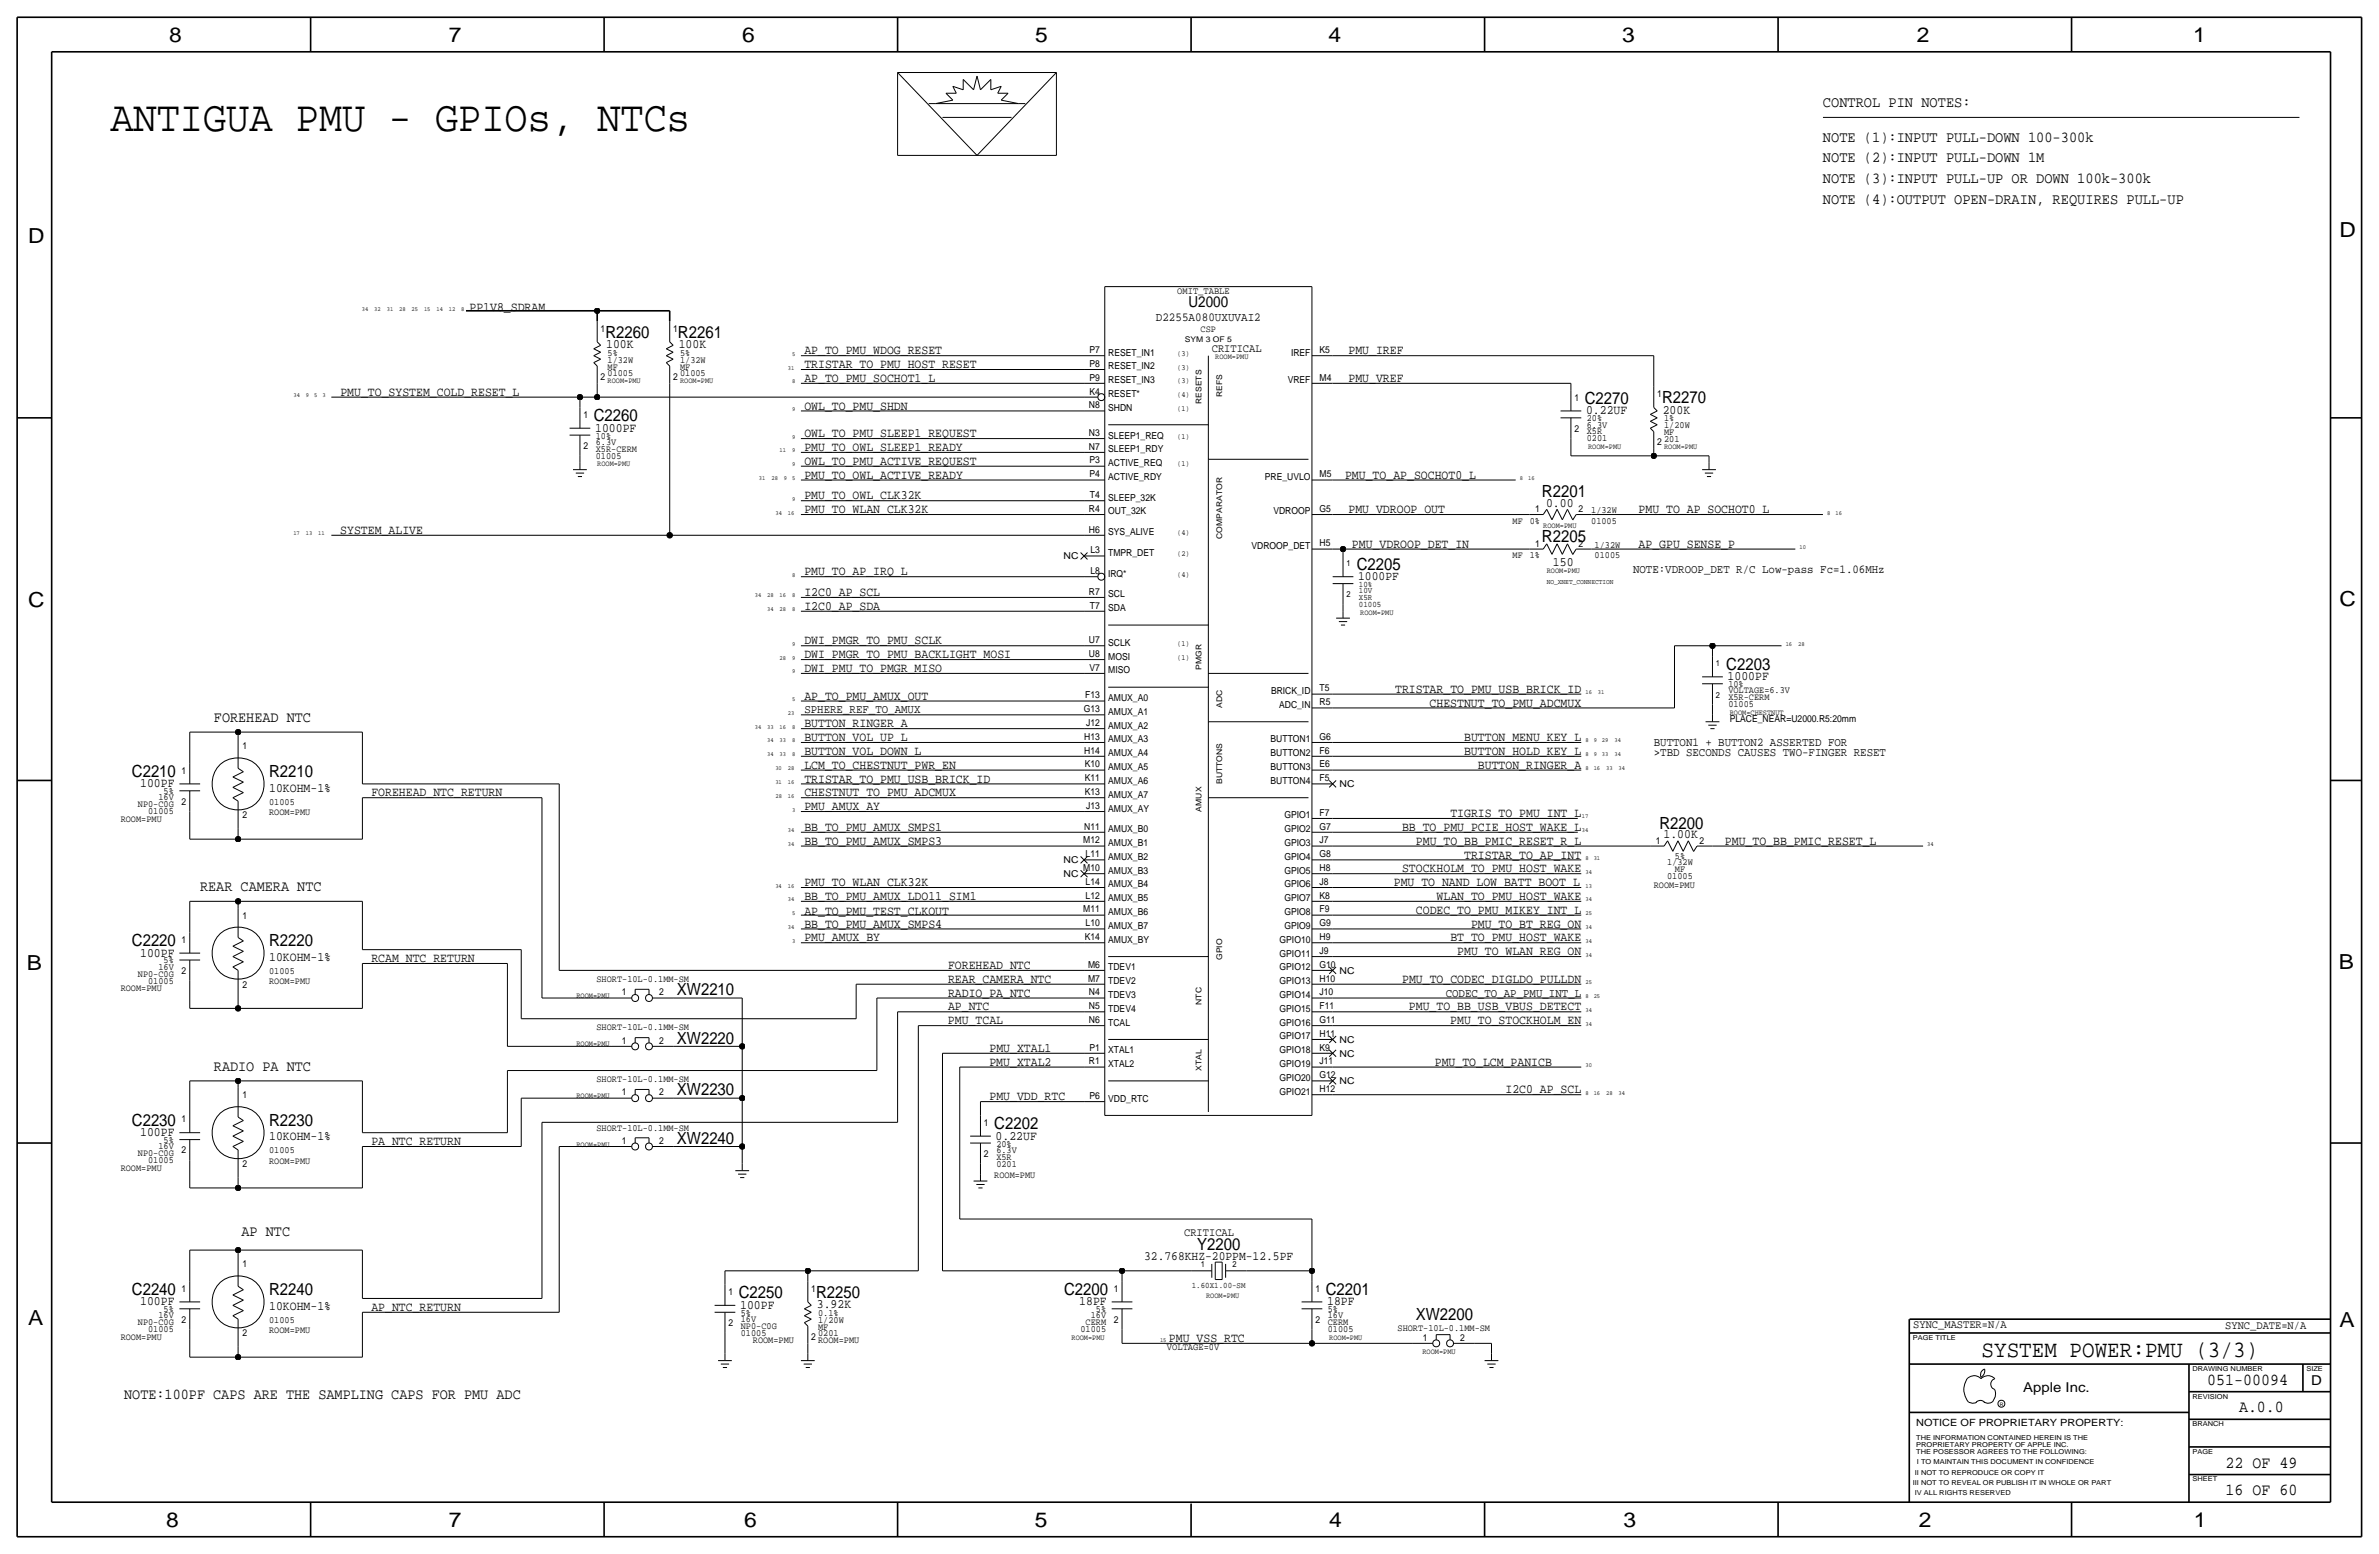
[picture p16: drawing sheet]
<svg xmlns="http://www.w3.org/2000/svg" width="875mm" height="572mm" viewBox="0 0 875 572" stroke-linecap="round" stroke-linejoin="round" font-family="sans-serif">
<defs><g id="words">
<text font-size="15.9" x="40.6" y="48.3">ANTIGUA PMU - GPIOs, NTCs</text>
<text font-size="8.6" x="728.8" y="499.1">SYSTEM POWER:PMU (3/3)</text>
<g font-size="7.6">
<text x="62.2" y="15.5">8</text>
<text x="165.1" y="15.5">7</text>
<text x="273" y="15.5">6</text>
<text x="380.7" y="15.5">5</text>
<text x="488.6" y="15.5">4</text>
<text x="596.6" y="15.5">3</text>
<text x="705.1" y="15.5">2</text>
<text x="806.7" y="15.5">1</text>
<text x="10.4" y="89.4">D</text>
<text x="860.5" y="87.1">D</text>
<text x="10.4" y="223.3">C</text>
<text x="860.5" y="222.8">C</text>
<text x="9.8" y="356.6">B</text>
<text x="860.3" y="356.4">B</text>
<text x="10.4" y="487.4">A</text>
<text x="860.5" y="488.2">A</text>
<text x="61.2" y="561.6">8</text>
<text x="165" y="561.6">7</text>
<text x="273.8" y="561.6">6</text>
<text x="380.7" y="561.6">5</text>
<text x="488.9" y="561.6">4</text>
<text x="597.1" y="561.6">3</text>
<text x="705.8" y="561.6">2</text>
<text x="806.9" y="561.6">1</text>
</g>
<g font-size="6.2">
<text x="222.7" y="124.2">R2260</text>
<text x="249.4" y="124.2">R2261</text>
<text x="582.9" y="148.6">C2270</text>
<text x="611.3" y="148.3">R2270</text>
<text x="218.4" y="154.9">C2260</text>
<text x="567.2" y="182.9">R2201</text>
<text x="567.2" y="199.4">R2205</text>
<text x="499.1" y="209.5">C2205</text>
<text x="634.9" y="246.4">C2203</text>
<text x="48.5" y="285.8">C2210</text>
<text x="99" y="285.8">R2210</text>
<text x="610.3" y="304.8">R2200</text>
<text x="48.5" y="348">C2220</text>
<text x="99" y="348">R2220</text>
<text x="249" y="366">XW2210</text>
<text x="249" y="383.8">XW2220</text>
<text x="249" y="402.8">XW2230</text>
<text x="48.5" y="414">C2230</text>
<text x="99" y="414">R2230</text>
<text x="365.7" y="415.3">C2202</text>
<text x="249" y="420.6">XW2240</text>
<text x="440.3" y="459.7">Y2200</text>
<text x="48.5" y="476.3">C2240</text>
<text x="99" y="476.3">R2240</text>
<text x="271.7" y="477.5">C2250</text>
<text x="300.2" y="477.3">R2250</text>
<text x="391.4" y="476.3">C2200</text>
<text x="487.6" y="476.3">C2201</text>
<text x="520.8" y="485.4">XW2200</text>
<text x="811.9" y="509.3">051-00094</text>
<text x="823.6" y="519.4">A.0.0</text>
<text x="818.6" y="539.8">22 OF 49</text>
<text x="818.6" y="549.9">16 OF 60</text>
</g>
<g font-size="5.6">
<text x="670.5" y="39.4">CONTROL PIN NOTES:</text>
<text x="670.5" y="52.1">NOTE (1):INPUT PULL-DOWN 100-300k</text>
<text x="670.5" y="59.7">NOTE (2):INPUT PULL-DOWN 1M</text>
<text x="670.5" y="67.3">NOTE (3):INPUT PULL-UP OR DOWN 100k-300k</text>
<text x="670.5" y="74.9">NOTE (4):OUTPUT OPEN-DRAIN, REQUIRES PULL-UP</text>
<text x="437.1" y="113">U2000</text>
<text x="78.7" y="265.4">FOREHEAD NTC</text>
<text x="73.6" y="327.7">REAR CAMERA NTC</text>
<text x="78.7" y="393.7">RADIO PA NTC</text>
<text x="88.8" y="454.7">AP NTC</text>
<text x="45.7" y="514.3">NOTE:100PF CAPS ARE THE SAMPLING CAPS FOR PMU ADC</text>
</g>
<g font-size="5">
<text x="850.1" y="509.3">D</text>
<text x="744.2" y="511.8">Apple Inc.</text>
</g>
<g font-size="4.7">
<text x="172.7" y="114.3">PP1V8_SDRAM</text>
<text x="223" y="128">100K</text>
<text x="249.6" y="128">100K</text>
<text x="295.9" y="130.3">AP_TO_PMU_WDOG_RESET</text>
<text x="496" y="130.3">PMU_IREF</text>
<text x="295.9" y="135.4">TRISTAR_TO_PMU_HOST_RESET</text>
<text x="295.9" y="140.5">AP_TO_PMU_SOCHOT1_L</text>
<text x="496" y="140.5">PMU_VREF</text>
<text x="125.2" y="145.5">PMU_TO_SYSTEM_COLD_RESET_L</text>
<text x="295.9" y="150.6">OWL_TO_PMU_SHDN</text>
<text x="583.4" y="152.4">0.22UF</text>
<text x="611.6" y="152.1">200K</text>
<text x="218.9" y="158.7">1000PF</text>
<text x="295.9" y="160.8">OWL_TO_PMU_SLEEP1_REQUEST</text>
<text x="295.9" y="165.9">PMU_TO_OWL_SLEEP1_READY</text>
<text x="295.9" y="170.9">OWL_TO_PMU_ACTIVE_REQUEST</text>
<text x="295.9" y="176">PMU_TO_OWL_ACTIVE_READY</text>
<text x="494.7" y="176">PMU_TO_AP_SOCHOT0_L</text>
<text x="295.9" y="183.6">PMU_TO_OWL_CLK32K</text>
<text x="295.9" y="188.7">PMU_TO_WLAN_CLK32K</text>
<text x="496" y="188.7">PMU_VDROOP_OUT</text>
<text x="568.7" y="186.4">0.00</text>
<text x="602.7" y="188.7">PMU_TO_AP_SOCHOT0_L</text>
<text x="125.2" y="196.3">SYSTEM_ALIVE</text>
<text x="497.3" y="201.4">PMU_VDROOP_DET_IN</text>
<text x="602.7" y="201.4">AP_GPU_SENSE_P</text>
<text x="571.2" y="208">150</text>
<text x="295.9" y="211.6">PMU_TO_AP_IRQ_L</text>
<text x="499.6" y="213.4">1000PF</text>
<text x="295.9" y="219.2">I2C0_AP_SCL</text>
<text x="295.9" y="224.3">I2C0_AP_SDA</text>
<text x="295.9" y="237">DWI_PMGR_TO_PMU_SCLK</text>
<text x="295.9" y="242.1">DWI_PMGR_TO_PMU_BACKLIGHT_MOSI</text>
<text x="295.9" y="247.1">DWI_PMU_TO_PMGR_MISO</text>
<text x="635.5" y="250.2">1000PF</text>
<text x="295.9" y="257.3">AP_TO_PMU_AMUX_OUT</text>
<text x="513.2" y="254.8">TRISTAR_TO_PMU_USB_BRICK_ID</text>
<text x="525.8" y="259.8">CHESTNUT_TO_PMU_ADCMUX</text>
<text x="295.9" y="267.5">BUTTON_RINGER_A</text>
<text x="295.9" y="272.5">BUTTON_VOL_UP_L</text>
<text x="538.5" y="272.5">BUTTON_MENU_KEY_L</text>
<text x="295.9" y="277.6">BUTTON_VOL_DOWN_L</text>
<text x="538.5" y="277.6">BUTTON_HOLD_KEY_L</text>
<text x="295.9" y="282.7">LCM_TO_CHESTNUT_PWR_EN</text>
<text x="295.9" y="287.8">TRISTAR_TO_PMU_USB_BRICK_ID</text>
<text x="543.6" y="282.7">BUTTON_RINGER_A</text>
<text x="51.5" y="289.6">100PF</text>
<text x="99" y="291.1">10KOHM-1%</text>
<text x="136.6" y="292.8">FOREHEAD_NTC_RETURN</text>
<text x="295.9" y="292.9">CHESTNUT_TO_PMU_ADCMUX</text>
<text x="295.9" y="297.9">PMU_AMUX_AY</text>
<text x="295.9" y="305.6">BB_TO_PMU_AMUX_SMPS1</text>
<text x="515.7" y="305.6">BB_TO_PMU_PCIE_HOST_WAKE_L</text>
<text x="533.5" y="300.5">TIGRIS_TO_PMU_INT_L</text>
<text x="295.9" y="310.6">BB_TO_PMU_AMUX_SMPS3</text>
<text x="520.8" y="310.6">PMU_TO_BB_PMIC_RESET_R_L</text>
<text x="611.8" y="308.4">1.00K</text>
<text x="634.5" y="310.6">PMU_TO_BB_PMIC_RESET_L</text>
<text x="538.5" y="315.7">TRISTAR_TO_AP_INT</text>
<text x="515.7" y="320.8">STOCKHOLM_TO_PMU_HOST_WAKE</text>
<text x="295.9" y="325.9">PMU_TO_WLAN_CLK32K</text>
<text x="512.7" y="325.9">PMU_TO_NAND_LOW_BATT_BOOT_L</text>
<text x="295.9" y="331">BB_TO_PMU_AMUX_LDO11_SIM1</text>
<text x="528.4" y="331">WLAN_TO_PMU_HOST_WAKE</text>
<text x="295.9" y="336.5">AP_TO_PMU_TEST_CLKOUT</text>
<text x="295.9" y="341.1">BB_TO_PMU_AMUX_SMPS4</text>
<text x="520.8" y="336">CODEC_TO_PMU_MIKEY_INT_L</text>
<text x="541.1" y="341.1">PMU_TO_BT_REG_ON</text>
<text x="295.9" y="346.2">PMU_AMUX_BY</text>
<text x="533.5" y="346.2">BT_TO_PMU_HOST_WAKE</text>
<text x="51.5" y="351.8">100PF</text>
<text x="99" y="353.4">10KOHM-1%</text>
<text x="136.6" y="353.8">RCAM_NTC_RETURN</text>
<text x="536" y="351.3">PMU_TO_WLAN_REG_ON</text>
<text x="348.7" y="356.4">FOREHEAD_NTC</text>
<text x="348.7" y="361.4">REAR_CAMERA_NTC</text>
<text x="515.7" y="361.4">PMU_TO_CODEC_DIGLDO_PULLDN</text>
<text x="348.7" y="366.5">RADIO_PA_NTC</text>
<text x="348.7" y="371.6">AP_NTC</text>
<text x="518.2" y="371.6">PMU_TO_BB_USB_VBUS_DETECT</text>
<text x="348.7" y="376.7">PMU_TCAL</text>
<text x="533.5" y="376.7">PMU_TO_STOCKHOLM_EN</text>
<text x="363.9" y="386.8">PMU_XTAL1</text>
<text x="363.9" y="391.9">PMU_XTAL2</text>
<text x="527.8" y="391.9">PMU_TO_LCM_PANICB</text>
<text x="363.9" y="404.6">PMU_VDD_RTC</text>
<text x="553.7" y="402.1">I2C0_AP_SCL</text>
<text x="51.5" y="417.8">100PF</text>
<text x="99" y="419.4">10KOHM-1%</text>
<text x="366.2" y="419.1">0.22UF</text>
<text x="136.6" y="421.1">PA_NTC_RETURN</text>
<text x="420.8" y="463.6">32.768KHZ-20PPM-12.5PF</text>
<text x="51.5" y="480.1">100PF</text>
<text x="99" y="481.6">10KOHM-1%</text>
<text x="136.6" y="482.1">AP_NTC_RETURN</text>
<text x="272.2" y="481.3">100PF</text>
<text x="300.4" y="481.1">3.92K</text>
<text x="397" y="480.1">18PF</text>
<text x="488.1" y="480.1">18PF</text>
<text x="430" y="493.5">PMU_VSS_RTC</text>
</g>
<text font-size="4.5" x="425.1" y="118.1">D2255A080UXUVAI2</text>
<g font-size="4.4">
<text x="600.7" y="210.8">NOTE:VDROOP_DET R/C Low-pass Fc=1.06MHz</text>
<text x="295.9" y="262.4">SPHERE_REF_TO_AMUX</text>
<text x="608.3" y="274.3">BUTTON1 + BUTTON2 ASSERTED FOR</text>
<text x="608.3" y="278.1">&gt;TBD SECONDS CAUSES TWO-FINGER RESET</text>
<text x="531.8" y="366.5">CODEC_TO_AP_PMU_INT_L</text>
</g>
<g font-size="4.3">
<text x="445.7" y="129.5">CRITICAL</text>
<text x="435.6" y="454.7">CRITICAL</text>
<text x="703.7" y="488.3">SYNC_MASTER=N/A</text>
<text x="818.5" y="488.6">SYNC_DATE=N/A</text>
</g>
<text font-size="3.7" x="704.8" y="524.5">NOTICE OF PROPRIETARY PROPERTY:</text>
<g font-size="3.6">
<text x="433" y="108">OMIT_TABLE</text>
<text x="429.2" y="496.6">VOLTAGE=0V</text>
</g>
<g font-size="3.5">
<text x="220.9" y="121.9">1</text>
<text x="247.6" y="121.9">1</text>
<text x="441.6" y="121.9">CSP</text>
<text x="223.5" y="130.8">5%</text>
<text x="250.1" y="130.8">5%</text>
<text x="400.7" y="129.8">P7</text>
<text x="407.6" y="130.8">RESET_IN1</text>
<text x="474.9" y="130.8">IREF</text>
<text x="485.3" y="129.8">K5</text>
<text x="223.5" y="135.9">MF</text>
<text x="223.5" y="133.4">1/32W</text>
<text x="250.1" y="135.9">MF</text>
<text x="250.1" y="133.3">1/32W</text>
<text x="400.7" y="134.9">P8</text>
<text x="407.6" y="135.9">RESET_IN2</text>
<text x="220.9" y="139.7">2</text>
<text x="223.5" y="138.4">01005</text>
<text x="247.6" y="139.7">2</text>
<text x="250.1" y="138.4">01005</text>
<text x="400.7" y="140">P9</text>
<text x="407.6" y="140.9">RESET_IN3</text>
<text x="473.6" y="140.9">VREF</text>
<text x="485.3" y="140">M4</text>
<text x="400.7" y="145.1">K4</text>
<text x="407.6" y="146">RESET*</text>
<text x="579.1" y="147.3">1</text>
<text x="609.5" y="146.1">1</text>
<text x="214.6" y="153.7">1</text>
<text x="400.5" y="150.2">N8</text>
<text x="407.6" y="151.1">SHDN</text>
<text x="583.6" y="154.9">20%</text>
<text x="612.1" y="154.9">1%</text>
<text x="219.2" y="161.3">10%</text>
<text x="400.5" y="160.3">N3</text>
<text x="407.6" y="161.3">SLEEP1_REQ</text>
<text x="579.1" y="158.8">2</text>
<text x="583.6" y="159.8">X5R</text>
<text x="583.6" y="157.2">6.3V</text>
<text x="612.1" y="160">MF</text>
<text x="612.1" y="157.5">1/20W</text>
<text x="214.6" y="165.1">2</text>
<text x="219.2" y="166.1">X5R-CERM</text>
<text x="219.2" y="163.6">6.3V</text>
<text x="400.5" y="165.4">N7</text>
<text x="407.6" y="166.3">SLEEP1_RDY</text>
<text x="583.6" y="162.3">0201</text>
<text x="609.5" y="163.8">2</text>
<text x="612.1" y="162.6">201</text>
<text x="219.2" y="168.7">01005</text>
<text x="400.7" y="170.4">P3</text>
<text x="407.6" y="171.4">ACTIVE_REQ</text>
<text x="400.7" y="175.5">P4</text>
<text x="407.6" y="176.5">ACTIVE_RDY</text>
<text x="465.2" y="176.5">PRE_UVLO</text>
<text x="485.3" y="175.6">M5</text>
<text x="400.9" y="183.2">T4</text>
<text x="407.6" y="184.1">SLEEP_32K</text>
<text x="400.5" y="188.3">R4</text>
<text x="407.6" y="189.2">OUT_32K</text>
<text x="468.4" y="189.2">VDROOP</text>
<text x="485.3" y="188.3">G5</text>
<text x="564.6" y="188.5">1</text>
<text x="580.6" y="188.5">2</text>
<text x="585.3" y="188.7">1/32W</text>
<text x="400.5" y="195.9">H6</text>
<text x="407.6" y="196.8">SYS_ALIVE</text>
<text x="556.4" y="192.5">MF</text>
<text x="562.7" y="192.5">0%</text>
<text x="585.3" y="192.5">01005</text>
<text x="401.1" y="203.5">L3</text>
<text x="460.3" y="201.9">VDROOP_DET</text>
<text x="485.3" y="201">H5</text>
<text x="564.6" y="201.2">1</text>
<text x="580.6" y="201.2">2</text>
<text x="586.5" y="201.4">1/32W</text>
<text x="391.2" y="205.7">NC</text>
<text x="407.6" y="204.4">TMPR_DET</text>
<text x="556.4" y="205.2">MF</text>
<text x="562.7" y="205.2">1%</text>
<text x="586.5" y="205.2">01005</text>
<text x="401.1" y="211.1">L8</text>
<text x="407.6" y="212.1">IRQ*</text>
<text x="400.5" y="218.7">R7</text>
<text x="407.6" y="219.7">SCL</text>
<text x="400.9" y="223.8">T7</text>
<text x="407.6" y="224.8">SDA</text>
<text x="400.5" y="236.5">U7</text>
<text x="407.6" y="237.5">SCLK</text>
<text x="400.5" y="241.6">U8</text>
<text x="407.6" y="242.5">MOSI</text>
<text x="400.7" y="246.7">V7</text>
<text x="407.6" y="247.6">MISO</text>
<text x="399.1" y="256.8">F13</text>
<text x="407.6" y="257.8">AMUX_A0</text>
<text x="467.5" y="255.2">BRICK_ID</text>
<text x="485.3" y="254.3">T5</text>
<text x="635.7" y="252.7">10%</text>
<text x="635.7" y="257.6">X5R-CERM</text>
<text x="635.7" y="255">VOLTAGE=6.3V</text>
<text x="398.6" y="261.9">G13</text>
<text x="407.6" y="262.9">AMUX_A1</text>
<text x="470.5" y="260.3">ADC_IN</text>
<text x="485.3" y="259.3">R5</text>
<text x="635.7" y="260.1">01005</text>
<text x="399.5" y="267">J12</text>
<text x="407.6" y="268">AMUX_A2</text>
<text x="636.2" y="265.4">PLACE_NEAR=U2000.R5:20mm</text>
<text x="89.2" y="275.6">1</text>
<text x="398.8" y="272">H13</text>
<text x="407.6" y="273">AMUX_A3</text>
<text x="467.3" y="273">BUTTON1</text>
<text x="485.3" y="272.1">G6</text>
<text x="398.8" y="277.1">H14</text>
<text x="407.6" y="278.1">AMUX_A4</text>
<text x="467.3" y="278.1">BUTTON2</text>
<text x="485.3" y="277.1">F6</text>
<text x="66.8" y="284.5">1</text>
<text x="399" y="282.2">K10</text>
<text x="399" y="287.3">K11</text>
<text x="407.6" y="283.2">AMUX_A5</text>
<text x="467.3" y="283.2">BUTTON3</text>
<text x="485.3" y="282.2">E6</text>
<text x="485.3" y="287.3">F5</text>
<text x="60.2" y="292.1">5%</text>
<text x="399" y="292.4">K13</text>
<text x="407.6" y="293.4">AMUX_A7</text>
<text x="407.6" y="288.3">AMUX_A6</text>
<text x="467.3" y="288.3">BUTTON4</text>
<text x="492.7" y="289.6">NC</text>
<text x="50.7" y="296.9">NP0-C0G</text>
<text x="54.5" y="299.5">01005</text>
<text x="58.3" y="294.4">16V</text>
<text x="66.8" y="295.9">2</text>
<text x="99" y="299.7">ROOM=PMU</text>
<text x="99" y="295.9">01005</text>
<text x="399.5" y="297.4">J13</text>
<text x="407.6" y="298.4">AMUX_AY</text>
<text x="485.3" y="300">F7</text>
<text x="44.4" y="302.3">ROOM=PMU</text>
<text x="89.2" y="301">2</text>
<text x="398.8" y="305.1">N11</text>
<text x="472.4" y="301">GPIO1</text>
<text x="485.3" y="305.1">G7</text>
<text x="398.4" y="310.1">M12</text>
<text x="407.6" y="306.1">AMUX_B0</text>
<text x="407.6" y="311.1">AMUX_B1</text>
<text x="472.4" y="311.1">GPIO3</text>
<text x="472.4" y="306">GPIO2</text>
<text x="485.3" y="310.2">J7</text>
<text x="609.1" y="310.4">1</text>
<text x="625" y="310.4">2</text>
<text x="391.2" y="317.5">NC</text>
<text x="399.3" y="315.2">L11</text>
<text x="407.6" y="316.2">AMUX_B2</text>
<text x="472.4" y="316.2">GPIO4</text>
<text x="485.3" y="315.2">G8</text>
<text x="616" y="315.7">5%</text>
<text x="391.2" y="322.6">NC</text>
<text x="398.4" y="320.3">M10</text>
<text x="407.6" y="321.3">AMUX_B3</text>
<text x="472.4" y="321.3">GPIO5</text>
<text x="485.3" y="320.3">H8</text>
<text x="613.2" y="323.3">01005</text>
<text x="613.2" y="318.3">1/32W</text>
<text x="616" y="320.8">MF</text>
<text x="399.3" y="325.4">L14</text>
<text x="407.6" y="326.4">AMUX_B4</text>
<text x="472.4" y="326.4">GPIO6</text>
<text x="485.3" y="325.4">J8</text>
<text x="608.3" y="326.4">ROOM=PMU</text>
<text x="398.4" y="335.5">M11</text>
<text x="399.3" y="330.5">L12</text>
<text x="407.6" y="331.5">AMUX_B5</text>
<text x="472.4" y="331.5">GPIO7</text>
<text x="485.3" y="330.5">K8</text>
<text x="485.3" y="335.6">F9</text>
<text x="89.2" y="337.8">1</text>
<text x="399.3" y="340.6">L10</text>
<text x="407.6" y="341.6">AMUX_B7</text>
<text x="407.6" y="336.5">AMUX_B6</text>
<text x="472.4" y="341.6">GPIO9</text>
<text x="472.4" y="336.5">GPIO8</text>
<text x="485.3" y="340.6">G9</text>
<text x="66.8" y="346.7">1</text>
<text x="399" y="345.7">K14</text>
<text x="407.6" y="346.7">AMUX_BY</text>
<text x="470.7" y="346.7">GPIO10</text>
<text x="485.3" y="345.7">H9</text>
<text x="470.7" y="351.8">GPIO11</text>
<text x="485.3" y="350.8">J9</text>
<text x="50.7" y="359.2">NP0-C0G</text>
<text x="58.3" y="356.6">16V</text>
<text x="60.2" y="354.3">5%</text>
<text x="66.8" y="358.1">2</text>
<text x="99" y="358.1">01005</text>
<text x="400.2" y="355.9">M6</text>
<text x="407.6" y="356.9">TDEV1</text>
<text x="470.7" y="356.9">GPIO12</text>
<text x="485.3" y="355.9">G10</text>
<text x="492.7" y="358.1">NC</text>
<text x="44.4" y="364.5">ROOM=PMU</text>
<text x="54.5" y="361.7">01005</text>
<text x="89.2" y="363.2">2</text>
<text x="99" y="361.9">ROOM=PMU</text>
<text x="219.4" y="361.2">SHORT-10L-0.1MM-SM</text>
<text x="400.2" y="361">M7</text>
<text x="407.6" y="361.9">TDEV2</text>
<text x="470.7" y="361.9">GPIO13</text>
<text x="485.3" y="361">H10</text>
<text x="228.7" y="366">1</text>
<text x="242.4" y="366">2</text>
<text x="400.5" y="366.1">N4</text>
<text x="400.5" y="371.1">N5</text>
<text x="407.6" y="367">TDEV3</text>
<text x="470.7" y="367">GPIO14</text>
<text x="485.3" y="366.1">J10</text>
<text x="485.3" y="371.1">F11</text>
<text x="400.5" y="376.2">N6</text>
<text x="407.6" y="372.1">TDEV4</text>
<text x="407.6" y="377.2">TCAL</text>
<text x="470.7" y="377.2">GPIO16</text>
<text x="470.7" y="372.1">GPIO15</text>
<text x="485.3" y="376.2">G11</text>
<text x="219.4" y="379">SHORT-10L-0.1MM-SM</text>
<text x="228.7" y="383.8">1</text>
<text x="242.4" y="383.8">2</text>
<text x="470.7" y="382.3">GPIO17</text>
<text x="485.3" y="381.3">H11</text>
<text x="492.7" y="383.5">NC</text>
<text x="400.7" y="386.4">P1</text>
<text x="407.6" y="387.3">XTAL1</text>
<text x="470.7" y="387.3">GPIO18</text>
<text x="485.3" y="386.4">K9</text>
<text x="492.7" y="388.6">NC</text>
<text x="400.5" y="391.5">R1</text>
<text x="407.6" y="392.4">XTAL2</text>
<text x="470.7" y="392.4">GPIO19</text>
<text x="485.3" y="391.5">J11</text>
<text x="219.4" y="398">SHORT-10L-0.1MM-SM</text>
<text x="470.7" y="397.5">GPIO20</text>
<text x="485.3" y="396.5">G12</text>
<text x="485.3" y="401.6">H12</text>
<text x="492.7" y="398.8">NC</text>
<text x="89.2" y="403.9">1</text>
<text x="228.7" y="402.8">1</text>
<text x="242.4" y="402.8">2</text>
<text x="400.7" y="404.2">P6</text>
<text x="407.6" y="405.1">VDD_RTC</text>
<text x="470.7" y="402.6">GPIO21</text>
<text x="66.8" y="412.8">1</text>
<text x="219.4" y="415.8">SHORT-10L-0.1MM-SM</text>
<text x="361.9" y="414">1</text>
<text x="50.7" y="425.2">NP0-C0G</text>
<text x="58.3" y="422.7">16V</text>
<text x="60.2" y="420.4">5%</text>
<text x="66.8" y="424.2">2</text>
<text x="99" y="424.2">01005</text>
<text x="228.7" y="420.6">1</text>
<text x="242.4" y="420.6">2</text>
<text x="361.9" y="425.5">2</text>
<text x="366.5" y="423.9">6.3V</text>
<text x="366.5" y="421.6">20%</text>
<text x="44.4" y="430.5">ROOM=PMU</text>
<text x="54.5" y="427.7">01005</text>
<text x="89.2" y="429.3">2</text>
<text x="99" y="428">ROOM=PMU</text>
<text x="366.5" y="426.5">X5R</text>
<text x="366.5" y="429">0201</text>
<text x="365.7" y="433.1">ROOM=PMU</text>
<text x="89.2" y="466.1">1</text>
<text x="66.8" y="475">1</text>
<text x="267.9" y="476.2">1</text>
<text x="298.4" y="475">1</text>
<text x="409.7" y="475">1</text>
<text x="483.8" y="475">1</text>
<text x="58.3" y="484.9">16V</text>
<text x="60.2" y="482.6">5%</text>
<text x="272.5" y="483.9">5%</text>
<text x="300.9" y="483.9">0.1%</text>
<text x="401.2" y="484.9">16V</text>
<text x="403.1" y="482.6">5%</text>
<text x="488.4" y="482.6">5%</text>
<text x="488.4" y="484.9">16V</text>
<text x="50.7" y="487.4">NP0-C0G</text>
<text x="54.5" y="490">01005</text>
<text x="66.8" y="486.4">2</text>
<text x="89.2" y="491.5">2</text>
<text x="99" y="486.4">01005</text>
<text x="99" y="490.2">ROOM=PMU</text>
<text x="267.9" y="487.7">2</text>
<text x="272.5" y="488.7">NP0-C0G</text>
<text x="272.5" y="486.2">16V</text>
<text x="272.5" y="491.2">01005</text>
<text x="300.9" y="486.4">1/20W</text>
<text x="300.9" y="491.5">0201</text>
<text x="300.9" y="488.9">MF</text>
<text x="397.4" y="490">01005</text>
<text x="399.3" y="487.4">CERM</text>
<text x="409.7" y="486.4">2</text>
<text x="483.8" y="486.4">2</text>
<text x="488.4" y="490">01005</text>
<text x="488.4" y="487.4">CERM</text>
<text x="514" y="489.5">SHORT-10L-0.1MM-SM</text>
<text x="44.4" y="492.8">ROOM=PMU</text>
<text x="276.9" y="494">ROOM=PMU</text>
<text x="298.4" y="492.8">2</text>
<text x="300.9" y="494">ROOM=PMU</text>
<text x="523.3" y="493">1</text>
<text x="537" y="493">2</text>
</g>
<g font-size="3.1">
<text x="495.2" y="208.3">1</text>
<text x="499.8" y="215.9">10%</text>
<text x="495.2" y="219.7">2</text>
<text x="499.8" y="220.7">X5R</text>
<text x="499.8" y="218.2">10V</text>
<text x="499.8" y="223.3">01005</text>
<text x="631.1" y="245.1">1</text>
<text x="631.1" y="256.5">2</text>
<text x="441.7" y="466.1">1</text>
<text x="453.3" y="466.1">2</text>
<text x="438.4" y="473.7">1.60X1.00-SM</text>
</g>
<g font-size="2.9">
<text x="435.8" y="125.7">SYM 3 OF 5</text>
<text x="433" y="130.8">(3)</text>
<text x="433" y="135.9">(3)</text>
<text x="447" y="132.1">ROOM=PMU</text>
<text x="223.5" y="141">ROOM=PMU</text>
<text x="250.1" y="141">ROOM=PMU</text>
<text x="433" y="141">(3)</text>
<text x="433" y="146">(4)</text>
<text x="442" y="148.6" transform="rotate(-90 442 148.6)">RESETS</text>
<text x="449.6" y="146" transform="rotate(-90 449.6 146)">REFS</text>
<text x="433" y="151.1">(1)</text>
<text x="433" y="161.3">(1)</text>
<text x="584.2" y="165.1">ROOM=PMU</text>
<text x="612.1" y="165.1">ROOM=PMU</text>
<text x="219.7" y="171.5">ROOM=PMU</text>
<text x="433" y="171.5">(1)</text>
<text x="433" y="196.9">(4)</text>
<text x="567.6" y="194.3">ROOM=PMU</text>
<text x="449.6" y="198.1" transform="rotate(-90 449.6 198.1)">COMPARATOR</text>
<text x="433" y="204.5">(2)</text>
<text x="433" y="212.1">(4)</text>
<text x="568.9" y="210.8">ROOM=PMU</text>
<text x="500.3" y="226.1">ROOM=PMU</text>
<text x="433" y="237.5">(1)</text>
<text x="433" y="242.6">(1)</text>
<text x="442" y="246.4" transform="rotate(-90 442 246.4)">PMGR</text>
<text x="449.6" y="260.3" transform="rotate(-90 449.6 260.3)">ADC</text>
<text x="636.2" y="262.9">ROOM=CHESTNUT</text>
<text x="449.6" y="288.3" transform="rotate(-90 449.6 288.3)">BUTTONS</text>
<text x="442" y="298.4" transform="rotate(-90 442 298.4)">AMUX</text>
<text x="449.6" y="353.1" transform="rotate(-90 449.6 353.1)">GPIO</text>
<text x="212" y="367">ROOM=PMU</text>
<text x="442" y="369.6" transform="rotate(-90 442 369.6)">NTC</text>
<text x="212" y="384.8">ROOM=PMU</text>
<text x="442" y="393.7" transform="rotate(-90 442 393.7)">XTAL</text>
<text x="212" y="403.9">ROOM=PMU</text>
<text x="212" y="421.6">ROOM=PMU</text>
<text x="443.6" y="477.5">ROOM=PMU</text>
<text x="394.1" y="492.8">ROOM=PMU</text>
<text x="488.9" y="492.8">ROOM=PMU</text>
<text x="523.2" y="497.8">ROOM=PMU</text>
</g>
<text font-size="2.6" x="568.9" y="214.6">NO_XNET_CONNECTION</text>
<g font-size="2.5">
<text x="703.5" y="492.8">PAGE TITLE</text>
<text x="806.4" y="504.2">DRAWING NUMBER</text>
<text x="848.3" y="504.2">SIZE</text>
<text x="806.4" y="514.4">REVISION</text>
<text x="806.4" y="524.5">BRANCH</text>
<text x="704.8" y="532.1">PROPRIETARY PROPERTY OF APPLE INC.</text>
<text x="704.8" y="529.6">THE INFORMATION CONTAINED HEREIN IS THE</text>
<text x="704.8" y="534.7">THE POSESSOR AGREES TO THE FOLLOWING:</text>
<text x="705.1" y="538.5">I TO MAINTAIN THIS DOCUMENT IN CONFIDENCE</text>
<text x="806.4" y="534.7">PAGE</text>
<text x="704.3" y="542.3">II NOT TO REPRODUCE OR COPY IT</text>
<text x="806.4" y="544.8">SHEET</text>
<text x="703.5" y="546.1">III NOT TO REVEAL OR PUBLISH IT IN WHOLE OR PART</text>
<text x="704.3" y="549.9">IV ALL RIGHTS RESERVED</text>
</g>
<g font-size="2.3">
<text x="133.1" y="114.3">34</text>
<text x="137.7" y="114.3">32</text>
<text x="142.2" y="114.3">31</text>
<text x="146.8" y="114.3">28</text>
<text x="151.4" y="114.3">25</text>
<text x="156" y="114.3">15</text>
<text x="160.5" y="114.3">14</text>
<text x="165.1" y="114.3">12</text>
<text x="169.7" y="114.3">8</text>
<text x="291.3" y="130.8">5</text>
<text x="289.8" y="135.9">31</text>
<text x="291.3" y="141">8</text>
<text x="108" y="146.1">34</text>
<text x="112.5" y="146.1">9</text>
<text x="115.6" y="146.1">5</text>
<text x="118.6" y="146.1">3</text>
<text x="291.3" y="151.1">9</text>
<text x="291.3" y="161.3">9</text>
<text x="286.8" y="166.4">11</text>
<text x="291.3" y="166.4">9</text>
<text x="291.3" y="171.5">9</text>
<text x="279.2" y="176.5">31</text>
<text x="283.7" y="176.5">28</text>
<text x="288.3" y="176.5">9</text>
<text x="291.3" y="176.5">5</text>
<text x="559" y="176.5">8</text>
<text x="562.1" y="176.5">16</text>
<text x="291.3" y="184.2">9</text>
<text x="285.2" y="189.2">34</text>
<text x="289.8" y="189.2">16</text>
<text x="672" y="189.2">8</text>
<text x="675.1" y="189.2">16</text>
<text x="107.9" y="196.9">17</text>
<text x="112.5" y="196.9">13</text>
<text x="117" y="196.9">11</text>
<text x="661.9" y="201.9">10</text>
<text x="291.3" y="212.1">8</text>
<text x="277.6" y="219.7">34</text>
<text x="282.2" y="219.7">28</text>
<text x="286.8" y="219.7">16</text>
<text x="291.3" y="219.7">8</text>
<text x="282.2" y="224.8">34</text>
<text x="286.8" y="224.8">28</text>
<text x="291.3" y="224.8">8</text>
<text x="291.3" y="237.5">9</text>
<text x="656.8" y="237.5">16</text>
<text x="661.4" y="237.5">28</text>
<text x="286.8" y="242.6">28</text>
<text x="291.3" y="242.6">9</text>
<text x="291.3" y="247.7">9</text>
<text x="291.3" y="257.8">5</text>
<text x="583.1" y="255.3">16</text>
<text x="587.7" y="255.3">31</text>
<text x="289.8" y="262.9">23</text>
<text x="277.6" y="268">34</text>
<text x="282.2" y="268">33</text>
<text x="286.8" y="268">16</text>
<text x="291.3" y="268">8</text>
<text x="282.2" y="273.1">34</text>
<text x="286.8" y="273.1">33</text>
<text x="291.3" y="273.1">8</text>
<text x="583.1" y="273.1">8</text>
<text x="586.2" y="273.1">9</text>
<text x="589.2" y="273.1">29</text>
<text x="593.8" y="273.1">34</text>
<text x="282.2" y="278.1">34</text>
<text x="286.8" y="278.1">33</text>
<text x="291.3" y="278.1">8</text>
<text x="583.1" y="278.1">8</text>
<text x="586.2" y="278.1">9</text>
<text x="589.2" y="278.1">33</text>
<text x="593.8" y="278.1">34</text>
<text x="285.2" y="283.2">30</text>
<text x="289.8" y="283.2">28</text>
<text x="583.1" y="283.2">8</text>
<text x="586.2" y="283.2">16</text>
<text x="590.8" y="283.2">33</text>
<text x="595.3" y="283.2">34</text>
<text x="285.2" y="288.3">31</text>
<text x="285.2" y="293.4">28</text>
<text x="289.8" y="288.3">16</text>
<text x="289.8" y="293.4">16</text>
<text x="291.3" y="298.5">3</text>
<text x="581.9" y="301">17</text>
<text x="289.8" y="311.2">34</text>
<text x="289.8" y="306.1">34</text>
<text x="581.9" y="306.1">34</text>
<text x="708.9" y="311.2">34</text>
<text x="583.1" y="316.2">8</text>
<text x="586.2" y="316.2">31</text>
<text x="583.1" y="321.3">34</text>
<text x="285.2" y="326.4">34</text>
<text x="289.8" y="326.4">16</text>
<text x="583.1" y="326.4">13</text>
<text x="289.8" y="331.5">34</text>
<text x="583.1" y="331.5">34</text>
<text x="289.8" y="341.6">34</text>
<text x="291.3" y="336.6">5</text>
<text x="583.1" y="341.6">34</text>
<text x="583.1" y="336.6">25</text>
<text x="291.3" y="346.7">3</text>
<text x="583.1" y="346.7">34</text>
<text x="583.1" y="351.8">34</text>
<text x="583.1" y="362">25</text>
<text x="583.1" y="367">8</text>
<text x="586.2" y="367">25</text>
<text x="583.1" y="372.1">34</text>
<text x="583.1" y="377.2">34</text>
<text x="583.1" y="392.4">30</text>
<text x="583.1" y="402.6">8</text>
<text x="586.2" y="402.6">16</text>
<text x="590.8" y="402.6">28</text>
<text x="595.3" y="402.6">34</text>
<text x="426.7" y="493.5">15</text>
</g>
<text font-size="1.8" x="735.5" y="516.9">R</text>
</g></defs>
<g fill="none" stroke="#000" stroke-width=".37">
<path d="M330.1 26.7l29.3 30.4zM330.1 26.7h58.5zM330.1 26.7v30.4zM341.6 38.1h2.5zM344.1 38.1h30.5zM344.1 38.1l6.4-1.3zM347.9 34.3h3.8zM347.9 34.3l2.6 2.5zM350.5 31.8l1.2 2.5zM350.5 31.7l3.8 1.3zM354.3 29.2l3.8 3.8zM354.3 29.2v3.8z"/>
<path d="M359.4 27.9l-1.3 5.1zM359.4 27.9l1.2 5.1zM360.6 33l3.8-3.8zM364.4 29.2v3.8zM364.4 33l3.9-1.3zM367 34.3h3.8zM368.3 31.8l-1.3 2.5zM368.3 36.8l6.3 1.3zM370.8 34.3l-2.5 2.5zM374.6 38.1h2.5zM388.6 26.7l-29.2 30.4zM388.6 26.7v30.4z"/>
<path d="M330.1 57.2h29.3zM346.7 43.2h25.4zM359.4 57.2h29.2zM670.5 43.2h175.3zM219.7 118.1v7.6zM246.3 118.1v7.6zM406.4 105.4v304.8zM406.4 105.4h76.2zM482.6 105.4v304.8zM218.4 128.3l2.5-1.3zM218.4 133.4l2.5-1.3zM218.4 130.8l2.5-1.3z"/>
<path d="M218.4 133.4l1.3 1.2zM218.4 130.8l2.5 1.3zM218.4 128.3l2.5 1.2zM219.7 125.7l1.2 1.3zM219.7 134.6v6.4zM245.1 133.4l1.2 1.2zM245.1 130.8l2.5 1.3zM245.1 128.3l2.5 1.2zM245.1 128.3l2.5-1.3zM245.1 133.4l2.5-1.3zM245.1 130.8l2.5-1.3zM246.3 134.6v6.4z"/>
<path d="M246.3 125.7l1.3 1.3zM294.6 135.9h104.1zM294.6 130.8h104.1zM398.7 130.8h7.7zM398.7 135.9h7.7zM444.5 130.8v278.1zM482.6 130.8h7.6zM490.2 130.8h118.1zM608.3 130.8v11.4zM121.9 146.1h91.4zM209.5 157.5h7.6zM213.3 146.1v3.8z"/>
<path d="M213.3 146.1h6.4zM213.3 149.9v7.6zM219.7 146.1h179zM219.7 141v5zM246.3 141v55.8zM294.6 151.1h104.1zM294.6 141h104.1zM398.7 146.1h5.1zM398.7 141h7.7zM398.7 151.1h7.7zM407.6 156.2h36.9zM482.6 141h7.6z"/>
<path d="M490.2 141h87.6zM574 153.7h7.6zM574 151.1h7.6zM577.8 141v2.5zM577.8 143.5v7.6zM577.8 153.7v7.6zM607 152.4l2.6-1.3zM607 157.5l2.6-1.3zM607 154.9l2.6-1.2zM607 157.5l1.3 1.3zM607 154.9l2.6 1.3zM607 152.4l2.6 1.3z"/>
<path d="M608.3 149.9l1.3 1.2zM608.3 142.2v7.7zM608.3 158.8v6.3zM209.5 160h7.6zM210.8 172.7h5zM211.8 174h3zM212.5 175.3h1.6zM213.3 167.6v2.6zM213.3 160v7.6zM213.3 170.2v2.5zM294.6 161.3h104.1zM294.6 166.4h104.1z"/>
<path d="M294.6 171.5h104.1zM294.6 176.5h104.1zM398.7 161.3h7.7zM398.7 166.4h7.7zM398.7 171.5h7.7zM398.7 176.5h7.7zM444.5 168.9h36.8zM482.6 176.5h7.6zM490.2 176.5h67.3zM577.8 161.3v6.3zM577.8 167.6h30.5zM608.3 167.6h20.3z"/>
<path d="M608.3 165.1v2.5zM626.1 172.7h5zM627.1 174h3zM627.8 175.3h1.6zM628.6 167.6v2.6zM628.6 170.2v2.5zM121.9 196.9h124.4zM246.3 196.9h152.4zM294.6 189.2h104.1zM294.6 184.2h104.1zM398.7 196.9h7.7zM398.7 184.2h7.7z"/>
<path d="M398.7 189.2h7.7zM482.6 189.2h7.6zM490.2 189.2h72.4zM562.6 189.2h5zM568.9 187.3l1.9 3.9zM568.9 187.3l-1.3 1.9zM568.9 200l-1.3 1.9zM572.7 187.3l-1.9 3.9zM572.7 200l-1.9 3.9zM572.7 187.3l2 3.9zM576.5 187.3l-1.8 3.9zM576.5 200l-1.8 3.9z"/>
<path d="M576.5 187.3l2 3.9zM579.7 189.2h5.7zM579.7 189.2l-1.2 2.1zM585.4 189.2h85.1zM294.6 219.7h104.1zM294.6 212.1h104.1zM397.5 205.7l2.5-2.5zM397.5 203.2l2.5 2.5zM398.7 212.1h5.1zM398.7 219.7h7.7zM398.7 204.5h7.7zM482.6 201.9h7.6z"/>
<path d="M490.2 201.9h3.8zM490.2 212.1h7.6zM490.2 214.6h7.6zM494 201.9v2.6zM494 204.5v7.6zM494 214.6v7.7zM494 201.9h68.6zM562.6 201.9h5zM568.9 200l1.9 3.9zM572.7 200l2 3.9zM576.5 200l2 3.9zM579.7 201.9h5.7z"/>
<path d="M579.7 201.9l-1.2 2.1zM585.4 201.9h75zM294.6 237.5h104.1zM294.6 224.8h104.1zM398.7 237.5h7.7zM398.7 224.8h7.7zM407.6 229.9h36.9zM491.4 227.3h5.1zM492.5 228.6h3zM493.2 229.9h1.5zM494 222.3v2.5zM494 224.8v2.5z"/>
<path d="M615.9 237.5h14zM615.9 237.5v22.9zM629.9 237.5v3.8zM629.9 237.5h25.4zM294.6 257.8h104.1zM294.6 247.7h104.1zM294.6 242.6h104.1zM398.7 257.8h7.7zM398.7 247.7h7.7zM398.7 242.6h7.7zM407.6 252.7h36.9zM444.5 247.7h36.8z"/>
<path d="M482.6 255.3h7.6zM490.2 255.3h91.4zM626.1 251.5h7.6zM626.1 248.9h7.6zM629.9 259.1v3.8zM629.9 241.3v7.6zM629.9 251.5v7.6zM69.8 269.2v11.5zM69.8 269.2h17.8zM87.6 269.2h45.7zM87.6 269.2v2.6zM87.6 271.8v10.7z"/>
<path d="M133.3 269.2v19.1zM294.6 278.1h104.1zM294.6 268h104.1zM294.6 273.1h104.1zM294.6 262.9h104.1zM398.7 278.1h7.7zM398.7 262.9h7.7zM398.7 268h7.7zM398.7 273.1h7.7zM444.5 265.4h36.8zM482.6 260.4h7.6zM482.6 273.1h7.6z"/>
<path d="M482.6 278.1h7.6zM490.2 273.1h91.4zM490.2 260.4h125.7zM490.2 278.1h91.4zM627.3 265.4h5.1zM628.3 266.7h3.1zM629.1 268h1.5zM629.9 262.9v2.5zM66 290.8h7.6zM66 288.3h7.6zM69.8 298.5v10.1zM69.8 280.7v7.6z"/>
<path d="M69.8 290.8v7.7zM85.6 293.4l2 1.2zM85.6 293.4l3.9-1.9zM85.6 285.8l3.9-2zM85.6 289.6l3.9 1.9zM85.6 289.6l3.9-2zM85.6 285.8l3.9 1.8zM87.6 294.6v10.2zM87.6 282.5l1.9 1.3zM133.3 293.4v15.2zM133.3 288.3h72.4zM133.3 293.4h66z"/>
<path d="M199.3 293.4v73.6zM205.7 288.3v68.6zM294.6 293.4h104.1zM294.6 298.5h104.1zM294.6 283.2h104.1zM294.6 288.3h104.1zM398.7 293.4h7.7zM398.7 288.3h7.7zM398.7 298.5h7.7zM398.7 283.2h7.7zM444.5 293.4h36.8zM482.6 283.2h7.6z"/>
<path d="M482.6 288.3h7.6zM488.9 289.6l2.5-2.6zM488.9 287l2.5 2.6zM490.2 283.2h91.4zM69.8 308.6h17.8zM87.6 308.6h45.7zM87.6 304.8v3.8zM294.6 306.1h104.1zM294.6 311.2h104.1zM397.5 317.5l2.5-2.5zM397.5 315l2.5 2.5zM398.7 316.2h7.7z"/>
<path d="M398.7 306.1h7.7zM398.7 311.2h7.7zM482.6 311.2h7.6zM482.6 306.1h7.6zM482.6 301h7.6zM482.6 316.2h7.6zM490.2 311.2h116.8zM490.2 301h90.1zM490.2 316.2h91.4zM490.2 306.1h90.1zM607 311.2h5.1zM613.4 309.2l1.9 3.9z"/>
<path d="M613.4 309.2l-1.3 2zM617.2 309.2l-1.9 3.9zM617.2 309.2l1.9 3.9zM621 309.2l-1.9 3.9zM621 309.2l1.9 3.9zM624.2 311.2h5.7zM624.2 311.2l-1.3 2zM629.9 311.2h77.4zM69.8 331.5v11.4zM69.8 331.5h17.8zM87.6 331.5h45.7zM87.6 331.5v2.5z"/>
<path d="M87.6 334v10.8zM133.3 331.5v17.7zM294.6 336.6h104.1zM294.6 331.5h104.1zM294.6 326.4h104.1zM397.5 322.6l2.5-2.6zM397.5 320l2.5 2.6zM398.7 336.6h7.7zM398.7 331.5h7.7zM398.7 326.4h7.7zM398.7 321.3h7.7zM482.6 321.3h7.6z"/>
<path d="M482.6 326.4h7.6zM482.6 331.5h7.6zM482.6 336.6h7.6zM490.2 326.4h91.4zM490.2 336.6h91.4zM490.2 331.5h91.4zM490.2 321.3h91.4zM66 353.1h7.6zM66 350.5h7.6zM69.8 342.9v7.6zM69.8 353.1v7.6zM85.6 355.6l2 1.3z"/>
<path d="M85.6 355.6l3.9-1.9zM85.6 348l3.9-2zM85.6 351.8l3.9 1.9zM85.6 351.8l3.9-1.9zM85.6 348l3.9 1.9zM87.6 356.9v10.1zM87.6 344.8l1.9 1.2zM133.3 354.3v16.5zM133.3 354.3h53.3zM133.3 349.2h58.4zM186.6 354.3v30.5zM191.7 349.2v25.4z"/>
<path d="M205.7 356.9h193zM294.6 346.7h104.1zM294.6 341.6h104.1zM398.7 356.9h7.7zM398.7 346.7h7.7zM398.7 341.6h7.7zM407.6 351.8h36.9zM482.6 341.6h7.6zM482.6 346.7h7.6zM482.6 351.8h7.6zM482.6 356.9h7.6zM488.9 358.1l2.5-2.5z"/>
<path d="M488.9 355.6l2.5 2.5zM490.2 351.8h91.4zM490.2 346.7h91.4zM490.2 341.6h91.4zM69.8 360.7v10.1zM69.8 370.8h17.8zM87.6 370.8h45.7zM87.6 367v3.8zM191.7 374.6h123.2zM199.3 367h25.4zM224.7 367h7.7zM233.6 363.8v2z"/>
<path d="M233.6 363.8h5.1zM238.7 363.8v2zM240 367h7.6zM247.6 367h25.4zM273 367v17.8zM314.9 361.9v12.7zM314.9 362h83.8zM322.5 367v26.7zM322.5 367h76.2zM330.1 372.1v40.6zM330.2 372.1h68.5zM337.8 377.2v90.2z"/>
<path d="M337.8 377.2h60.9zM398.7 372.1h7.7zM398.7 367h7.7zM398.7 377.2h7.7zM398.7 362h7.7zM482.6 362h7.6zM482.6 367h7.6zM482.6 372.1h7.6zM482.6 377.2h7.6zM490.2 377.2h91.4zM490.2 372.1h91.4zM490.2 367h91.4z"/>
<path d="M490.2 362h91.4zM69.8 397.5v11.4zM69.8 397.5h17.8zM87.6 397.5h45.7zM87.6 397.5v2.5zM133.3 397.5v19.1zM186.6 384.8h38.1zM186.6 393.7v22.9zM186.6 393.7h135.9zM224.7 384.8h7.7zM233.6 381.6v1.9zM233.6 381.6h5.1z"/>
<path d="M238.7 381.6v1.9zM240 384.8h7.6zM247.6 384.8h25.4zM273 384.8v19.1zM346.7 387.4v80zM346.7 387.4h52zM353 392.4v55.9zM353 392.4h45.7zM398.7 392.4h7.7zM398.7 387.4h7.7zM407.6 382.3h36.9zM407.6 397.5h36.9z"/>
<path d="M482.6 397.5h7.6zM482.6 392.4h7.6zM482.6 382.3h7.6zM482.6 387.4h7.6zM488.9 388.6l2.5-2.5zM488.9 386.1l2.5 2.5zM488.9 398.8l2.5-2.6zM488.9 396.2l2.5 2.6zM488.9 383.5l2.5-2.5zM488.9 381l2.5 2.5zM490.2 392.4h91.4zM66 419.1h7.6z"/>
<path d="M66 416.6h7.6zM69.8 408.9v7.7zM69.8 419.1v7.6zM85.6 414l3.9-1.9zM85.6 417.8l3.9 2zM85.6 417.8l3.9-1.9zM85.6 414l3.9 1.9zM87.6 400.1v10.7zM87.6 410.8l1.9 1.3zM133.3 416.6h53.3zM191.7 403.9v17.7zM191.7 403.9h33z"/>
<path d="M199.3 412.8v64.7zM199.3 412.8h130.8zM224.7 403.9h7.7zM233.6 400.7v1.9zM233.6 418.4v2zM233.6 400.7h5.1zM233.6 418.4h5.1zM238.7 400.7v1.9zM238.7 418.4v2zM240 403.9h7.6zM247.6 403.9h25.4zM273 403.9v17.7z"/>
<path d="M356.8 417.8h7.6zM360.6 405.1h38.1zM360.6 405.1v5.1zM360.6 410.2v7.6zM398.7 405.1h7.7zM406.4 410.2h76.2zM482.6 402.6h7.6zM490.2 402.6h91.4zM69.8 426.7v10.2zM69.8 436.9h17.8zM85.6 421.6l2 1.3zM85.6 421.6l3.9-1.8z"/>
<path d="M87.6 436.9h45.7zM87.6 433.1v3.8zM87.6 422.9v10.2zM133.3 421.6v15.3zM133.3 421.6h58.4zM205.7 421.6h19zM205.7 421.6v61zM224.7 421.6h7.7zM240 421.6h7.6zM247.6 421.6h25.4zM270.5 430.5h5zM271.5 431.8h3z"/>
<path d="M272.2 433.1h1.6zM273 421.6v6.4zM273 428v2.5zM356.8 420.4h7.6zM358.1 434.3h5.1zM359.1 435.6h3.1zM359.9 436.9h1.5zM360.6 428v3.8zM360.6 431.8v2.5zM360.6 420.4v7.6zM69.8 459.7h17.8zM69.8 459.7v11.5z"/>
<path d="M87.6 459.7h45.7zM87.6 459.7v2.6zM133.3 459.7v17.8zM353 448.3h129.6zM482.6 448.3v19.1zM66 478.8h7.6zM69.8 471.2v7.6zM85.6 476.3l3.9-2zM85.6 476.2l3.9 1.9zM87.6 462.3v10.7zM87.6 473l1.9 1.3zM133.3 477.5h66z"/>
<path d="M266.6 467.4h30.5zM266.6 467.4v5zM266.6 472.4v7.7zM297.1 467.4h40.7zM297.1 467.4v3.8zM297.1 471.2v7.6zM297.1 478.8l1.3 1.3zM346.7 467.4h66zM408.9 478.8h7.6zM412.7 467.4v3.8zM412.7 467.4h25.4zM412.7 471.2v7.6z"/>
<path d="M438.1 467.4h7.6zM445.7 464.8v5.1zM447 464.2v6.4zM447 470.6h2.5zM447 464.2h2.5zM449.5 464.2v6.4zM450.8 467.4h7.6zM450.8 464.8v5.1zM458.4 467.4h24.2zM478.7 478.8h7.7zM482.6 467.4v3.8zM482.6 471.2v7.6z"/>
<path d="M66 481.3h7.6zM69.8 488.9v10.2zM69.8 499.1h17.8zM69.8 481.3v7.6zM85.6 483.9l2 1.2zM85.6 483.9l3.9-1.9zM85.6 480.1l3.9 1.9zM85.6 480.1l3.9-2zM87.6 499.1h45.7zM87.6 495.3v3.8zM87.6 485.1v10.2zM133.3 482.6v16.5z"/>
<path d="M133.3 482.6h72.4zM262.8 482.6h7.7zM262.8 480.1h7.7zM266.6 490.2v7.6zM266.6 497.8v2.6zM266.6 482.6v7.6zM295.9 486.4l1.2 1.3zM295.9 483.9l2.5 1.2zM295.9 481.3l2.5 1.3zM295.9 481.3l2.5-1.2zM295.9 486.4l2.5-1.3zM295.9 483.9l2.5-1.3z"/>
<path d="M297.1 494v3.8zM297.1 497.8v2.6zM297.1 487.7v6.3zM408.9 481.3h7.6zM412.7 494h69.9zM412.7 488.9v5.1zM412.7 481.3v7.6zM478.7 481.3h7.7zM482.6 488.9v5.1zM482.6 481.3v7.6zM482.6 494h36.8zM519.4 494h7.6z"/>
<path d="M528.3 490.8v2zM528.3 490.8h5.1zM533.4 490.8v2zM534.6 494h7.6zM542.2 494h6.4zM548.6 494v3.8zM548.6 497.8v2.6zM264.1 500.4h5.1zM265.1 501.6h3.1zM265.9 502.9h1.5zM294.6 500.4h5.1zM295.6 501.6h3.1z"/>
<path d="M296.4 502.9h1.5zM546.1 500.4h5zM547.1 501.6h3zM547.8 502.9h1.6zM724.1 515.6l.5 .2a2.67 2.67 0 0 0 2.5-.2M726.8 515.7a2.09 2.09 0 0 1 3.1 0M728.6 506.5a2.69 2.69 0 0 0 1.3-3 2.26 2.26 0 0 0-1.3 3M729.7 515.6l.4 .2a2.67 2.67 0 0 0 2.6-.2M733.7 511.1a4.5 4.5 0 0 1-1 4.6M733.8 511a2.08 2.08 0 0 1-1.6-2 2.08 2.08 0 0 1 1.6-2 3.4 3.4 0 0 0-5.1 0 3.6 3.6 0 0 0-3.9-.8 3.6 3.6 0 0 0-2.3 3.3 7.1 7.1 0 0 0 1.6 6.2"/>
<circle cx="405.1" cy="146.1" r="1.28"/>
<circle cx="405.1" cy="212.1" r="1.28"/>
<circle cx="87.6" cy="288.4" r="9.6"/>
<circle cx="87.6" cy="350.6" r="9.6"/>
<circle cx="233.6" cy="367" r="1.28"/>
<circle cx="238.7" cy="367" r="1.28"/>
<circle cx="233.6" cy="384.8" r="1.28"/>
<circle cx="238.7" cy="384.8" r="1.28"/>
<circle cx="87.6" cy="416.6" r="9.6"/>
<circle cx="233.6" cy="403.9" r="1.28"/>
<circle cx="238.7" cy="403.9" r="1.28"/>
<circle cx="233.6" cy="421.7" r="1.28"/>
<circle cx="238.7" cy="421.7" r="1.28"/>
<circle cx="87.6" cy="478.9" r="9.6"/>
<circle cx="528.3" cy="494" r="1.28"/>
<circle cx="533.3" cy="494" r="1.28"/>
<circle cx="736.1" cy="516.2" r="1.28"/>
</g>
<g fill="none" stroke="#000" stroke-width=".6" stroke-linecap="butt">
<path d="M6.3 6.4v558.7zM6.3 6.4h862.3zM19 19.1v533.4zM19 19.1h838.2zM114.2 6.4v12.7zM222.2 6.4v12.7zM330.1 6.4v12.7zM438.1 6.4v12.7zM546.1 6.4v12.7zM654 6.4v12.7zM762 6.4v12.7zM857.2 19.1v533.4z"/>
<path d="M868.6 6.4v558.7zM171.4 114.3h48.3zM219.7 114.3h26.6zM219.7 114.3v3.8zM246.3 114.3v3.8zM6.3 153.7h12.7zM857.2 153.7h11.4zM6.3 287h12.7zM857.2 287h11.4zM6.3 420.4h12.7zM857.2 420.4h11.4zM702.3 485.1v5.1z"/>
<path d="M702.3 490.2v62.3zM702.3 490.2h154.9zM702.4 485.1h154.8zM702.3 519.4h102.8zM702.3 501.6h154.9zM805.1 501.6v50.8zM805.1 511.8h52.1zM847 501.6v10.2zM805.1 522h52.1zM805.1 532.1h52.1zM19 552.5h838.2zM114.2 552.4v12.7z"/>
<path d="M222.2 552.5v12.7zM330.1 552.5v12.7zM438.1 553v12.1zM546.1 552.5v12.7zM654 552.5v12.7zM762 552.5v12.7zM805.1 542.3h52.1zM6.3 565.1h862.3z"/>
</g>
<g fill="#000" stroke="#000" stroke-width=".37">
<circle cx="219.7" cy="114.3" r="1.02"/>
<circle cx="213.3" cy="146" r="1.02"/>
<circle cx="219.7" cy="146" r="1.02"/>
<circle cx="608.3" cy="167.6" r="1.02"/>
<circle cx="246.3" cy="196.8" r="1.02"/>
<circle cx="494" cy="201.9" r="1.02"/>
<circle cx="629.9" cy="237.5" r="1.02"/>
<circle cx="87.6" cy="269.2" r="1.02"/>
<circle cx="87.6" cy="308.6" r="1.02"/>
<circle cx="87.6" cy="331.5" r="1.02"/>
<circle cx="87.6" cy="370.8" r="1.02"/>
<circle cx="87.6" cy="397.5" r="1.02"/>
<circle cx="273" cy="384.8" r="1.02"/>
<circle cx="273" cy="403.9" r="1.02"/>
<circle cx="87.6" cy="436.9" r="1.02"/>
<circle cx="273" cy="421.6" r="1.02"/>
<circle cx="87.6" cy="459.7" r="1.02"/>
<circle cx="297.1" cy="467.4" r="1.02"/>
<circle cx="412.7" cy="467.4" r="1.02"/>
<circle cx="482.6" cy="467.4" r="1.02"/>
<circle cx="87.6" cy="499.1" r="1.02"/>
<circle cx="482.6" cy="494" r="1.02"/>
</g>
<use href="#words"/>
</svg>
